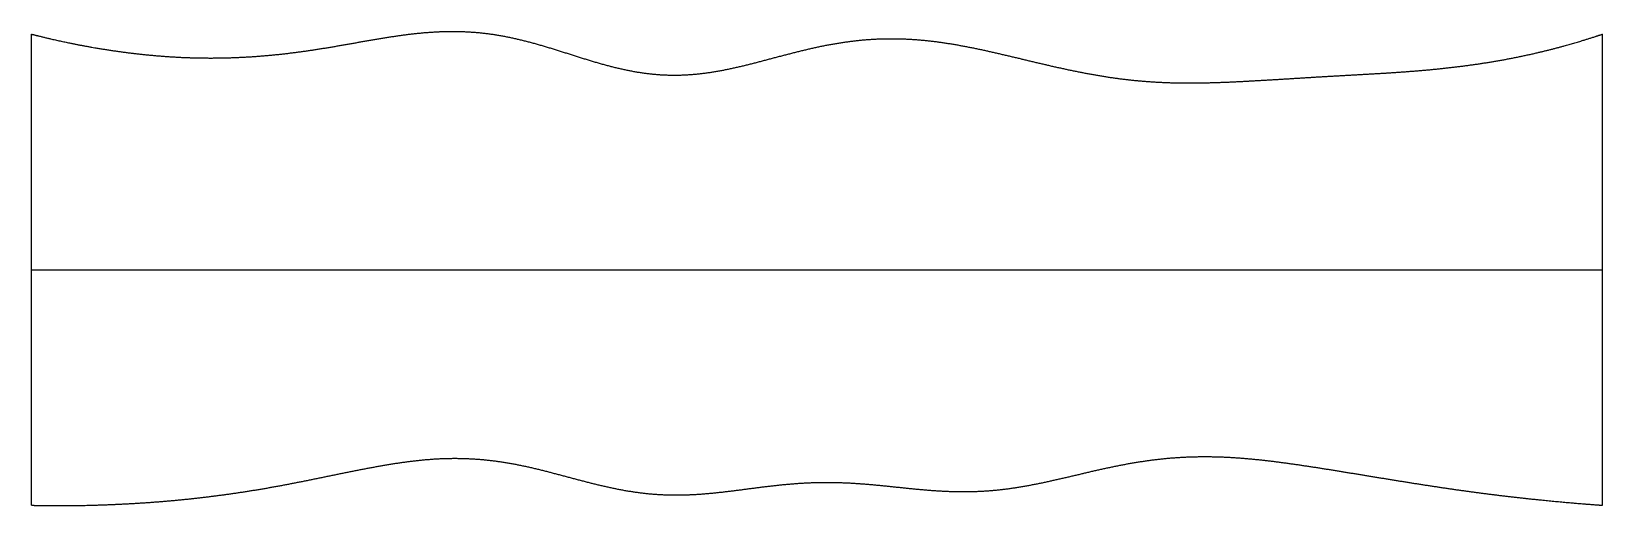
# Model space of a CAD drawing. Header units: millimetres. Extents: x 0 to 10, y 0 to 3.
import ezdxf

# ---------------------------------------------------------------- set-up
doc = ezdxf.new("R2010")
doc.units = ezdxf.units.MM
doc.layers.get('0').update_dxf_attribs({"linetype": 'CONTINUOUS'})

msp = doc.modelspace()

# ---------------------------------------------------------------- linework, layer by layer
for points in [[(0, 3), (0.04, 2.99), (0.12, 2.97), (0.24, 2.943), (0.4, 2.912), (0.6, 2.882), (0.8, 2.86), (1, 2.848), (1.2, 2.846), (1.4, 2.854), (1.601, 2.872), (1.802, 2.899), (2.003, 2.934), (2.204, 2.971), (2.405, 3.003), (2.606, 3.021), (2.807, 3.019), (3.007, 2.993), (3.206, 2.943), (3.404, 2.88), (3.603, 2.815), (3.801, 2.763), (3.999, 2.735), (4.197, 2.736), (4.396, 2.765), (4.596, 2.813), (4.796, 2.869), (4.997, 2.92), (5.198, 2.957), (5.399, 2.975), (5.6, 2.972), (5.801, 2.95), (6.001, 2.913), (6.201, 2.867), (6.4, 2.818), (6.599, 2.772), (6.798, 2.733), (6.997, 2.705), (7.197, 2.69), (7.398, 2.687), (7.599, 2.693), (7.8, 2.704), (8.002, 2.716), (8.203, 2.729), (8.404, 2.74), (8.605, 2.751), (8.805, 2.764), (9.005, 2.783), (9.205, 2.808), (9.404, 2.841), (9.603, 2.884), (9.762, 2.925), (9.881, 2.961), (9.96, 2.987), (10, 3)], [(0, 0), (0, 0.12), (0, 0.36), (0, 0.72), (0, 1.2), (0, 1.8), (0, 2.28), (0, 2.64), (0, 2.88), (0, 3)], [(10, 0), (10, 0.12), (10, 0.36), (10, 0.72), (10, 1.2), (10, 1.8), (10, 2.28), (10, 2.64), (10, 2.88), (10, 3)], [(0, 1.5), (0.4, 1.5), (1.2, 1.5), (2.4, 1.5), (4, 1.5), (6, 1.5), (7.6, 1.5), (8.8, 1.5), (9.6, 1.5), (10, 1.5)], [(0, 0), (0.04, -0.001), (0.121, -0.002), (0.242, -0.003), (0.403, 0), (0.603, 0.008), (0.803, 0.021), (1.003, 0.039), (1.202, 0.063), (1.401, 0.092), (1.601, 0.127), (1.8, 0.167), (2, 0.209), (2.201, 0.249), (2.401, 0.282), (2.602, 0.302), (2.803, 0.301), (3.003, 0.28), (3.202, 0.238), (3.401, 0.184), (3.599, 0.13), (3.798, 0.086), (3.997, 0.063), (4.196, 0.063), (4.396, 0.082), (4.597, 0.11), (4.798, 0.136), (4.999, 0.149), (5.2, 0.146), (5.401, 0.128), (5.602, 0.105), (5.802, 0.087), (6.002, 0.083), (6.201, 0.099), (6.4, 0.134), (6.599, 0.18), (6.798, 0.229), (6.998, 0.271), (7.198, 0.3), (7.399, 0.313), (7.6, 0.31), (7.801, 0.294), (8.001, 0.268), (8.201, 0.238), (8.401, 0.205), (8.601, 0.172), (8.8, 0.14), (8.999, 0.109), (9.199, 0.081), (9.398, 0.056), (9.599, 0.034), (9.759, 0.019), (9.879, 0.009), (9.96, 0.003), (10, 0)]]:
    msp.add_open_spline(points, degree=5)

doc.saveas('drawing.dxf')
